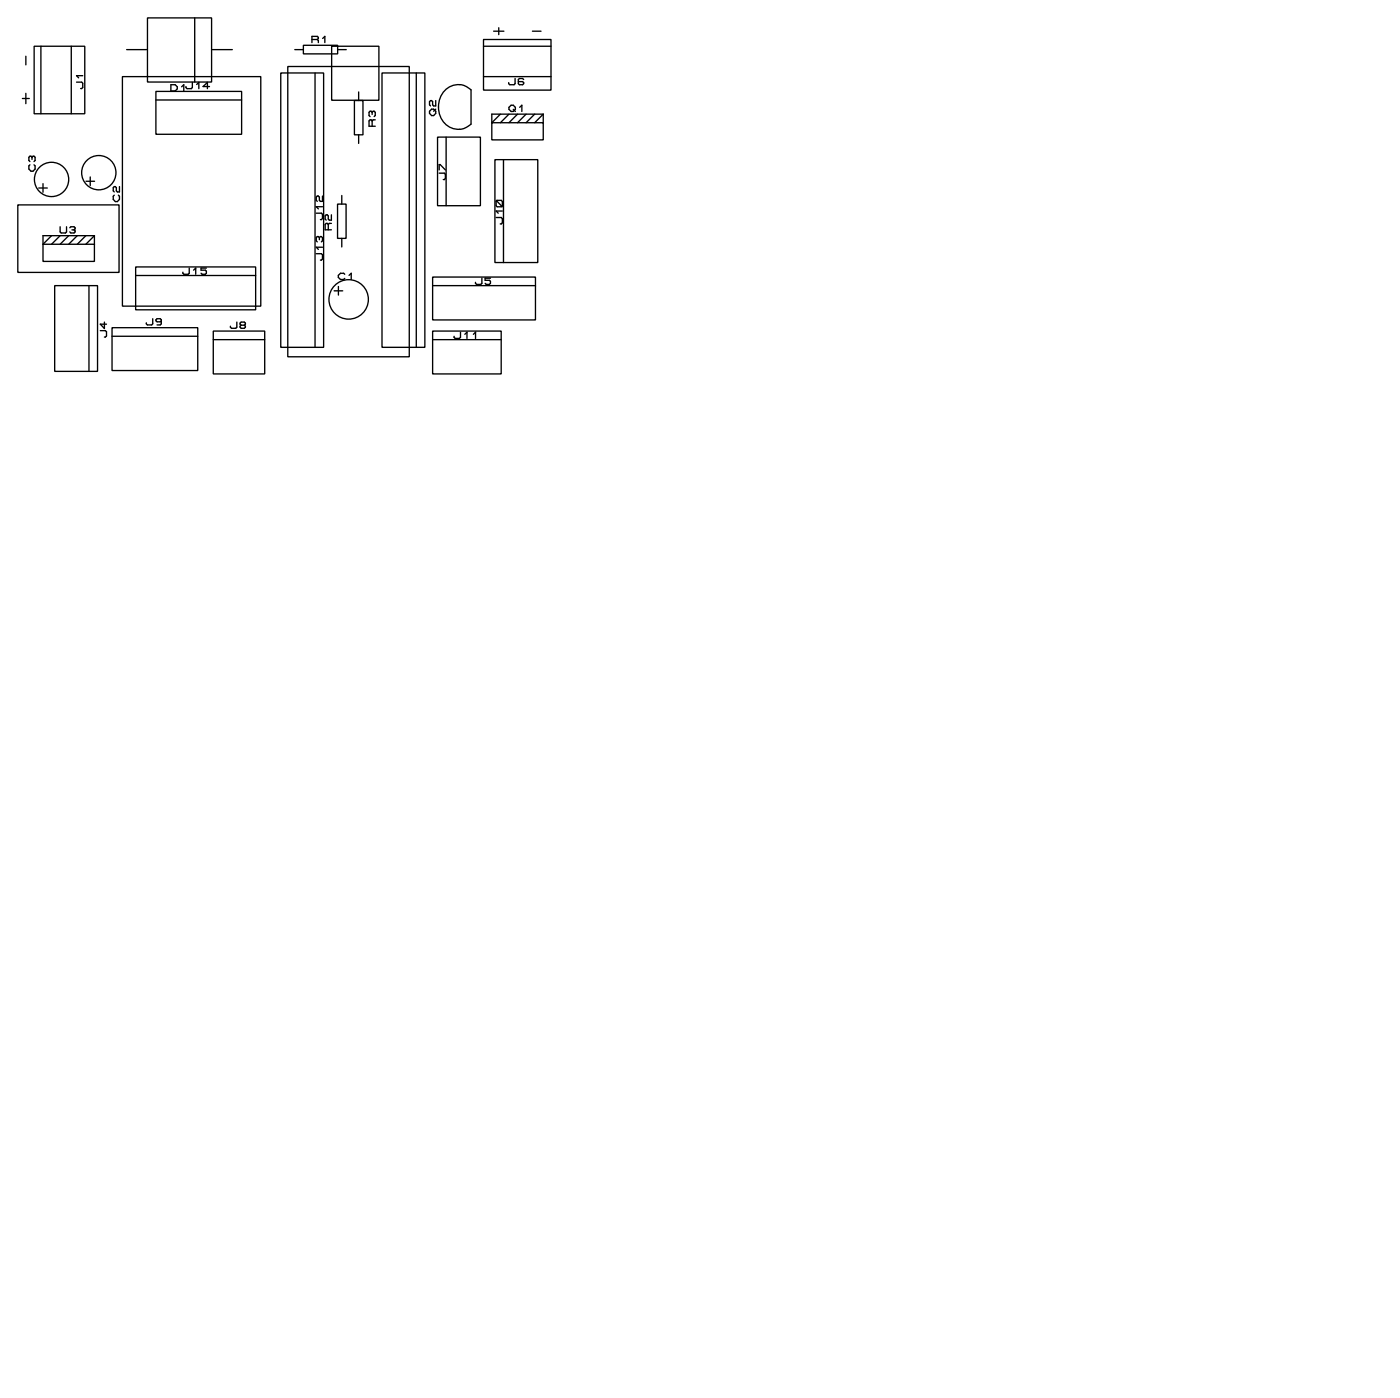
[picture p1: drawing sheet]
<svg xmlns="http://www.w3.org/2000/svg" width="207mm" height="207mm" viewBox="0 0 207 207" stroke-linecap="round" stroke-linejoin="round" font-family="sans-serif">
<g fill="none" stroke="#000" stroke-width=".2">
<path d="M3.3 14.6h1M3.8 8.3v1.3M3.8 13.8v1.5M5.1 6.8h7.5v10h-7.5zM6.1 6.8v10M10.6 6.8v10M11.3 12.2h.8l.2 .1v.7l-.4 .1M12.3 11.2h-1l.3 .3M18.1 11.3h20.5v34h-20.5zM18.8 7.3h2.9M21.8 2.6h9.5v9.5h-9.5zM23.1 13.5h12.7v6.4h-12.7z"/>
<path d="M23.1 14.8h12.7M25.3 12.5h.7l.3 .4v.3l-.3 .3h-.7zM26.9 12.9l.3-.4v1M28.5 12.2v.8l-.2 .1h-.6l-.2-.3M28.8 2.6v9.5M29.1 12.5l.4-.3v.9M31 12.8h-.9l.6-.6v.9M31.5 7.3h2.9M41.6 10.8h6.3v40.6h-6.3zM42.6 9.8h18v43h-18zM43.7 7.3h1.2M44.9 6.7h5.1v1.3h-5.1z"/>
<path d="M46.2 5.8h.8M46.7 10.8v40.6M47 5.8l.2-.1-.2-.3h-.8v.9M47 5.8l.2 .2v.3M47.8 5.7l.3-.3v.9M49.1 6.8h7v8h-7zM50 7.3h1.3M52.5 14.9h1.3v5.1h-1.3zM53.1 13.6v1.3M53.1 20v1.2M55.1 17.9l-.1-.2-.3 .2v.8h.9M55.1 16.6l-.1-.1-.3 .1v.5l.1 .2"/>
<path d="M55.1 16.6v.3M55.1 17.9v.8M55.1 16.6l.2-.1 .3 .1v.5l-.2 .2M55.6 17.7h-.3l-.2 .2M56.6 10.8h6.3v40.6h-6.3zM61.7 10.8v40.6M63.6 16.5l.3-.3h.3l.4 .3v.3l-.4 .3h-.3l-.3-.3zM64.6 14.9v.8h-.4l-.1-.2v-.4l-.3-.2-.2 .2v.4l.2 .2M64.6 16.2l-.4 .3M65.9 13.4a2.7 2.7 0 0 1 3.9-.1v5.1a2.84 2.84 0 0 1-3 .6 2.84 2.84 0 0 1-1.8-2.5 3.7 3.7 0 0 1 .9-3.1zM71.6 5.8h10v7.5h-10zM71.6 11.3h10"/>
<path d="M71.6 6.8h10M72.9 18.2h7.6v2.5h-7.6zM73.1 4.6h1.6M73.9 4.1v1M74.1 16.9l-1.2 1.3v-1.3h7.6M75.4 16.9l-1.3 1.3M75.4 15.9l.3-.3h.3l.4 .3v.3l-.4 .3h-.3l-.3-.3zM76 16.2l.4 .3M76.3 11.6v.8l-.1 .1h-.7l-.1-.3M76.7 16.9l-1.3 1.3M77 15.9l.3-.3v.9M77.6 11.8l-.2-.2h-.4l-.2 .2v.6l.2 .1h.4l.2-.1-.2-.3h-.6"/>
<path d="M77.9 16.9l-1.2 1.3M78.9 4.6h1.3M79.2 16.9l-1.3 1.3M80.5 16.9v1.3M80.5 16.9l-1.3 1.3M2.6 30.3h15v10h-15zM4.4 24.4l-.1 .2v.4l.3 .4h.3l.3-.4v-.4l-.2-.2M4.7 23.3l.2-.2 .3 .2v.5l-.2 .1M4.7 23.3l-.1-.2-.3 .2v.5l.1 .1M4.7 23.3v.3M5.7 27.8h1.3M6.4 36.2h7.6v2.5h-7.6z"/>
<path d="M6.4 27.2v1.3M7.6 34.9l-1.2 1.3v-1.3h7.6M8.9 34.9l-1.3 1.3M8.9 33.6v.7l.2 .2h.6l.2-.2v-.7M10.2 34.9l-1.3 1.3M10.3 33.7l.2-.1h.5l.1 .1-.1 .3M10.7 34h.3M11 34l.1 .2-.1 .3h-.5l-.2-.2M11.4 34.9l-1.2 1.3M12.7 34.9l-1.3 1.3M12.7 26.8h1.3M13.4 26.2v1.3"/>
<path d="M14 34.9v1.3M14 34.9l-1.3 1.3M16.9 28.9l-.1 .2v.4l.3 .4h.3l.3-.4v-.4l-.2-.2M17.7 27.6v.8h-.3l-.2-.1v-.5l-.3-.2-.1 .2v.5l.1 .1M20.1 39.5h17.8v6.4h-17.8zM28 39.7v.8l-.1 .1h-.7l-.1-.3M30.6 39.7h-.8v.3h.6l.2 .2v.3l-.2 .1h-.5l-.1-.1M46.9 31.6h.7l.2 .1v.7l-.3 .1M46.9 37.6h.7l.2 .1v.7l-.3 .1M47.3 35.2l.2-.2 .3 .2v.5l-.2 .1M47.3 35.2l-.1-.2-.3 .2v.5l.1 .1M47.3 35.2v.3"/>
<path d="M47.8 29v.8h-.3l-.2-.1v-.5l-.3-.2-.1 .2v.5l.1 .1M47.8 30.6h-.9l.3 .3M47.8 36.6h-.9l.3 .3M48.6 33.2l-.1-.1-.3 .1v.8h.9M48.6 33.2v.8M49.1 31.8v.8h-.3l-.2-.2v-.4l-.3-.2-.1 .2v.4l.1 .2M49.1 33.1h-.3l-.2 .1M50 30.2h1.3v5.1h-1.3zM50.6 29v1.2M50.6 35.3v1.3M64.8 20.3h6.4v10.2h-6.4zM65.1 25.6h.7l.2 .2v.6l-.3 .2"/>
<path d="M65.1 25.2v-.8h.1l.8 .8M66.1 20.3v10.2M73.3 23.6h6.4v15.3h-6.4zM73.5 32.2h.8l.1 .2v.6l-.3 .2M73.5 29.7l.9 .9M73.7 29.7h.6l.1 .1v.7l-.1 .1h-.6l-.2-.1v-.7zM74.4 31.3h-.9l.3 .3M74.6 23.6v15.3M8.1 42.3h6.3v12.7h-6.3zM13.2 42.3v12.7M14.9 49h.7l.2 .1v.7l-.3 .1M15.5 47.7v1l-.6-.7h.9"/>
<path d="M16.6 48.5h12.7v6.4h-12.7zM16.6 49.8h12.7M20.1 40.8h17.8M22.6 47.2v.8l-.1 .1h-.7l-.1-.3M23.9 47.5l-.2 .2h-.4l-.2-.3 .2-.2h.4l.2 .2v.6l-.2 .1h-.4M28.7 40l.3-.3v.9M31.6 49h7.6v6.4h-7.6zM31.6 50.3h7.6M35.1 47.7v.8l-.2 .1h-.6l-.2-.3M35.7 48.2l-.1 .1 .1 .3h.5l.2-.1-.2-.3M35.7 48.2l-.1-.2 .1-.3h.5l.2 .2-.2 .3M35.7 48.2h.5"/>
<path d="M49.5 43.1h1.3M50.1 42.4v1.3M51.1 40.6l-.2-.1h-.5l-.3 .3v.3l.3 .3h.5l.2-.2M51.7 40.8l.3-.3v.9M64.1 49h10.2v6.4h-10.2zM64.1 41h15.2v6.4h-15.2zM64.1 50.3h10.2M64.1 42.3h15.2M68.2 49.2v.8l-.1 .1h-.7l-.1-.3M68.9 49.5l.3-.3v.9M70.1 49.5l.4-.3v.9M71.4 41.2v.8l-.2 .1h-.6l-.2-.3"/>
<path d="M72.7 41.2h-.8v.3h.6l.2 .2v.3l-.2 .1h-.5l-.1-.1"/>
<circle cx="7.6" cy="26.6" r="2.54"/>
<circle cx="14.6" cy="25.6" r="2.54"/>
<circle cx="51.7" cy="44.4" r="2.92"/>
</g>
</svg>
